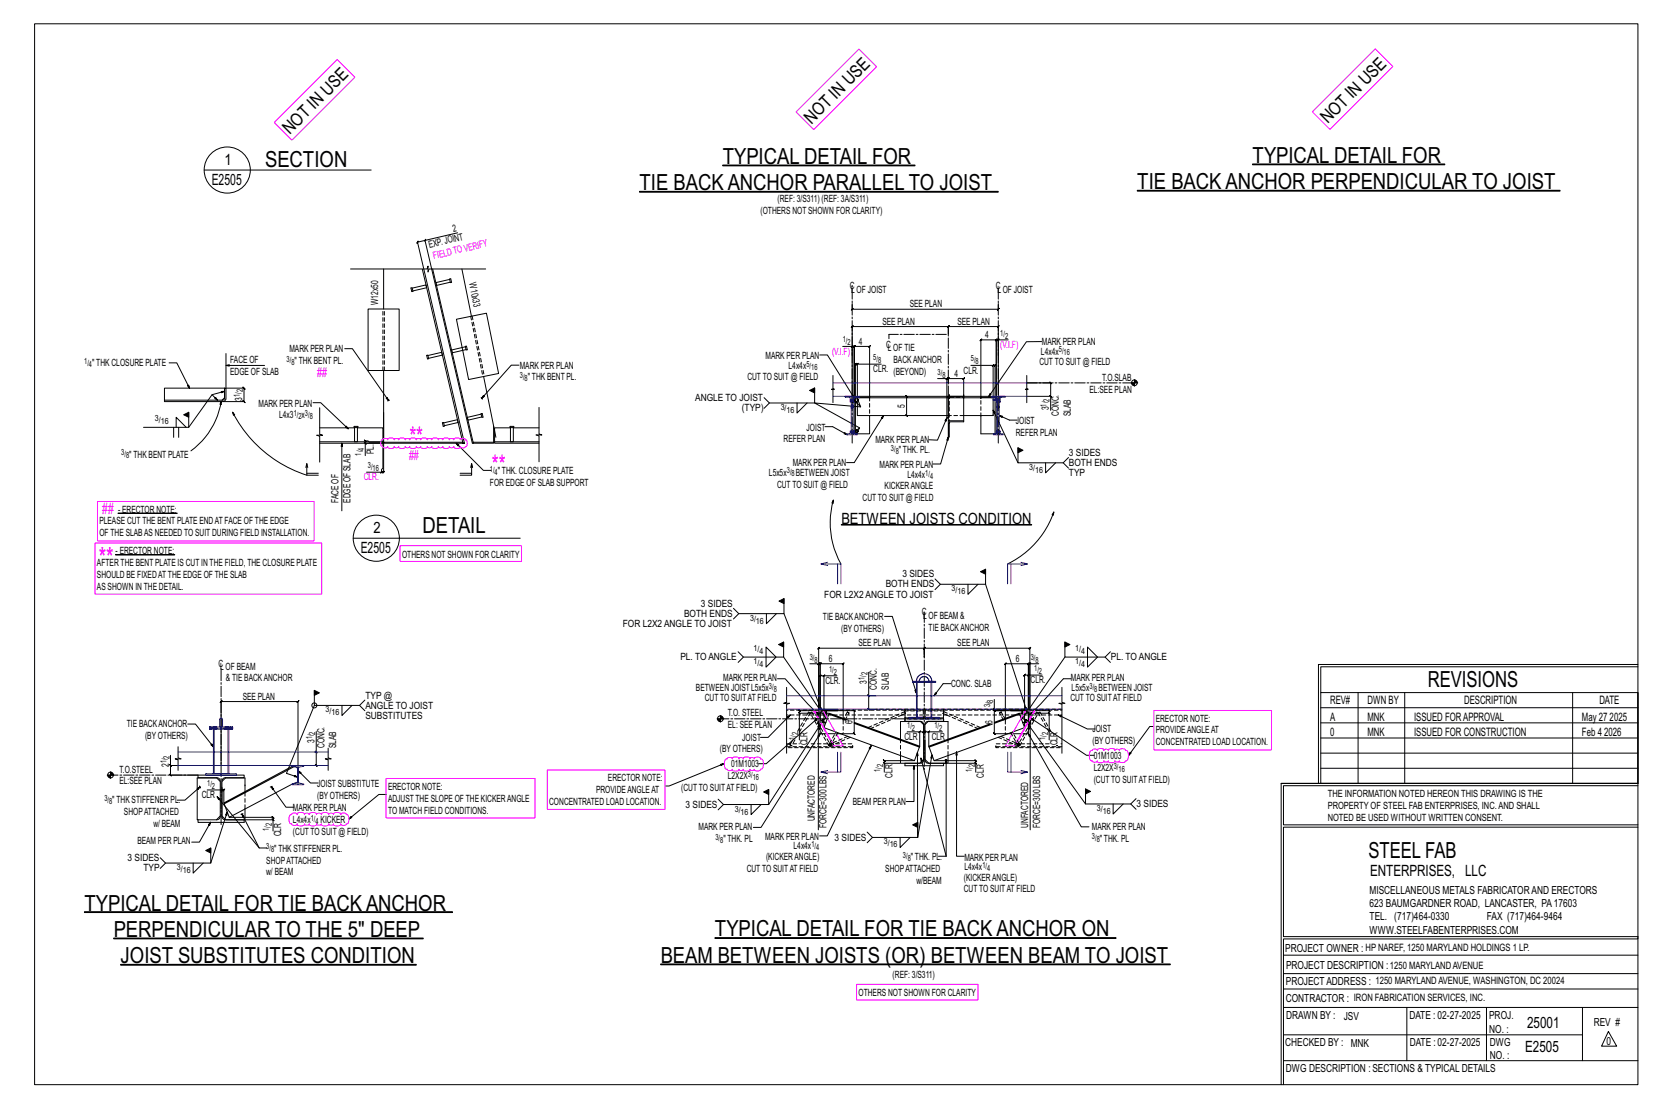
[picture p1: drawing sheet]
<svg xmlns="http://www.w3.org/2000/svg" width="914mm" height="610mm" viewBox="0 0 914 610" stroke-linecap="round" stroke-linejoin="round" font-family="sans-serif">
<defs><g id="words">
<text font-size="15.9" fill="#f0f" x="54" y="313">**</text>
<g font-size="14.7" fill="#f0f">
<text x="225" y="246">**</text>
<text x="271" y="261">**</text>
</g>
<g font-size="12.2">
<text x="690" y="90">TYPICAL DETAIL FOR</text>
<text x="146" y="92">SECTION</text>
<text x="398" y="90">TYPICAL DETAIL FOR</text>
<text x="352" y="105">TIE BACK ANCHOR PARALLEL TO JOIST</text>
<text x="626" y="104">TIE BACK ANCHOR PERPENDICULAR TO JOIST</text>
<text x="233" y="294">DETAIL</text>
<text x="786" y="378">REVISIONS</text>
<text x="753" y="472">STEEL FAB</text>
<text x="46" y="501">TYPICAL DETAIL FOR TIE BACK ANCHOR</text>
<text x="63" y="516">PERPENDICULAR TO THE 5&quot; DEEP</text>
<text x="394" y="516">TYPICAL DETAIL FOR TIE BACK ANCHOR ON</text>
<text x="66" y="530">JOIST SUBSTITUTES CONDITION</text>
<text x="364" y="530">BEAM BETWEEN JOISTS (OR) BETWEEN BEAM TO JOIST</text>
</g>
<g font-size="9.8">
<text x="447" y="69" transform="rotate(-45 447 69)">NOTINUSE</text>
<text x="731" y="69" transform="rotate(-45 731 69)">NOTINUSE</text>
<text x="159" y="74" transform="rotate(-45 159 74)">NOTINUSE</text>
</g>
<g font-size="8.6">
<text x="124" y="91">1</text>
<text x="117" y="102">E2505</text>
<text x="206" y="294">2</text>
<text x="463" y="288">BETWEEN JOISTS CONDITION</text>
<text x="199" y="305">E2505</text>
<text x="754" y="483">ENTERPRISES, LLC</text>
<text x="841" y="566">25001</text>
<text x="840" y="579">E2505</text>
</g>
<text font-size="8.6" fill="#f0f" x="56" y="283">##</text>
<g font-size="7.3" fill="#f0f">
<text x="175" y="207">##</text>
<text x="225" y="253">##</text>
</g>
<g font-size="6.4">
<text x="732" y="388">REV#</text>
<text x="753" y="388">DWN BY</text>
<text x="806" y="388">DESCRIPTION</text>
<text x="880" y="388">DATE</text>
<text x="732" y="397">A</text>
<text x="753" y="397">MNK</text>
<text x="778" y="397">ISSUED FORAPPROVAL</text>
<text x="871" y="397">May 27</text>
<text x="886" y="397">2025</text>
<text x="732" y="405">0</text>
<text x="753" y="405">MNK</text>
<text x="778" y="405">ISSUED FOR CONSTRUCTION</text>
<text x="871" y="405">Feb 4</text>
<text x="883" y="405">2026</text>
</g>
<g font-size="6.1">
<text x="754" y="492">MISCELLANEOUS METALS FABRICATORAND ERECTORS</text>
<text x="754" y="500">623 BAUMGARDNER ROAD, LANCASTER, PA17603</text>
<text x="754" y="507">TEL. (717)464-0330</text>
<text x="819" y="507">FAX (717)464-9464</text>
<text x="754" y="514">WWW.STEELFABENTERPRISES.COM</text>
<text x="708" y="524">PROJECT OWNER : HP NAREF, 1250 MARYLAND HOLDINGS 1 LP.</text>
<text x="708" y="534">PROJECT DESCRIPTION :1250 MARYLANDAVENUE</text>
<text x="708" y="543">PROJECTADDRESS : 1250 MARYLANDAVENUE, WASHINGTON, DC 20024</text>
<text x="708" y="552">CONTRACTOR : IRON FABRICATION SERVICES, INC.</text>
<text x="708" y="561">DRAWN BY :</text>
<text x="740" y="561">JSV</text>
<text x="776" y="561">DATE : 02-27-2025</text>
<text x="820" y="561">PROJ.</text>
<text x="820" y="569">NO. :</text>
<text x="877" y="565">REV #</text>
<text x="708" y="576">CHECKED BY : MNK</text>
<text x="776" y="576">DATE :02-27-2025</text>
<text x="820" y="576">DWG</text>
<text x="884" y="576">0</text>
<text x="820" y="583">NO. :</text>
<text x="708" y="590">DWG DESCRIPTION :SECTIONS &amp; TYPICAL DETAILS</text>
</g>
<g font-size="5.5">
<text x="428" y="111">(REF: 3/S311) (REF: 3A/S311)</text>
<text x="419" y="118">(OTHERS NOT SHOWN FOR CLARITY)</text>
<text x="250" y="128" transform="rotate(-13 250 128)">2</text>
<text x="236" y="136" transform="rotate(-13 236 136)">EXP.JOINT</text>
<text x="258" y="156" transform="rotate(79 258 156)">W10x3</text>
<text x="468" y="159">C</text>
<text x="469" y="161">L</text>
<text x="472" y="161">OF JOIST</text>
<text x="548" y="159">C</text>
<text x="549" y="161">L</text>
<text x="552" y="161">OF JOIST</text>
<text x="208" y="168" transform="rotate(-90 208 168)">W12x50</text>
<text x="501" y="169">SEE PLAN</text>
<text x="486" y="179">SEE PLAN</text>
<text x="527" y="179">SEE PLAN</text>
<text x="473" y="190">4</text>
<text x="488" y="192">C</text>
<text x="542" y="186">4</text>
<text x="574" y="190">MARK PER PLAN</text>
<text x="159" y="194">MARK PER PLAN</text>
<text x="421" y="198">MARK PER PLAN</text>
<text x="489" y="193">LOF TIE</text>
<text x="573" y="195">L4x4x</text>
<text x="51" y="202">&quot; THK CLOSURE PLATE</text>
<text x="127" y="200">FACE OF</text>
<text x="162" y="200">&quot; THK BENT PL.</text>
<text x="286" y="203">MARK PER PLAN</text>
<text x="434" y="203">L4x4x</text>
<text x="492" y="200">BACKANCHOR</text>
<text x="572" y="201">CUTTO SUIT @ FIELD</text>
<text x="127" y="207">EDGE OF SLAB</text>
<text x="291" y="210">&quot; THK BENT PL.</text>
<text x="411" y="209">CUTTO SUIT @ FIELD</text>
<text x="481" y="205">CLR. (BEYOND)</text>
<text x="525" y="207">4</text>
<text x="530" y="206">CLR.</text>
<text x="607" y="210">T.O.SLAB</text>
<text x="133" y="221" transform="rotate(-90 133 221)">3</text>
<text x="383" y="221">ANGLE TO JOIST</text>
<text x="600" y="216">EL:SEE PLAN</text>
<text x="142" y="224">MARK PER PLAN</text>
<text x="408" y="226">(TYP)</text>
<text x="498" y="225" transform="rotate(-90 498 225)">5</text>
<text x="577" y="226" transform="rotate(-90 577 226)">3</text>
<text x="154" y="230">L4x3</text>
<text x="166" y="230">x</text>
<text x="559" y="234">JOIST</text>
<text x="583" y="229" transform="rotate(-90 583 229)">CONC.</text>
<text x="589" y="229" transform="rotate(-90 589 229)">SLAB</text>
<text x="444" y="237">JOIST</text>
<text x="431" y="244">REFER PLAN</text>
<text x="482" y="244">MARK PER PLAN</text>
<text x="559" y="240">REFER PLAN</text>
<text x="206" y="250" transform="rotate(-90 206 250)">PL.</text>
<text x="495" y="249">&quot; THK. PL.</text>
<text x="588" y="251">3 SIDES</text>
<text x="71" y="252">&quot; THK BENT PLATE</text>
<text x="436" y="257">MARK PER PLAN</text>
<text x="484" y="258">MARK PER PLAN</text>
<text x="588" y="257">BOTH ENDS</text>
<text x="274" y="261">&quot; THK. CLOSURE PLATE</text>
<text x="423" y="262">L5x5x</text>
<text x="438" y="262">BETWEEN JOIST</text>
<text x="500" y="263">L4x4x</text>
<text x="588" y="262">TYP</text>
<text x="270" y="268">FOR EDGE OF SLAB SUPPORT</text>
<text x="428" y="269">CUTTO SUIT @ FIELD</text>
<text x="487" y="269">KICKERANGLE</text>
<text x="475" y="276">CUTTO SUIT @ FIELD</text>
<text x="186" y="277" transform="rotate(-90 186 277)">FACE OF</text>
<text x="193" y="277" transform="rotate(-90 193 277)">EDGE OF SLAB</text>
<text x="65" y="282">- ERECTOR NOTE:</text>
<text x="55" y="289">PLEASE CUTTHE BENT PLATE ENDAT FACE OF THE EDGE</text>
<text x="55" y="295">OF THE SLABAS NEEDED TO SUIT DURING FIELD INSTALLATION.</text>
<text x="64" y="305">- ERECTOR NOTE:</text>
<text x="53" y="312">AFTER THE BENT PLATE IS CUT IN THE FIELD, THE CLOSURE PLATE</text>
<text x="221" y="307">OTHERS NOT SHOWN FOR CLARITY</text>
<text x="497" y="318">3 SIDES</text>
<text x="53" y="318">SHOULD BE FIXEDATTHE EDGE OF THE SLAB</text>
<text x="488" y="324">BOTH ENDS</text>
<text x="53" y="325">AS SHOWN IN THE DETAIL.</text>
<text x="454" y="329">FOR L2X2 ANGLE TO JOIST</text>
<text x="386" y="334">3 SIDES</text>
<text x="377" y="340">BOTH ENDS</text>
<text x="453" y="341">TIE BACKANCHOR</text>
<text x="507" y="339">C</text>
<text x="508" y="341">L</text>
<text x="511" y="341">OF BEAM &amp;</text>
<text x="343" y="345">FOR L2X2 ANGLE TO JOIST</text>
<text x="463" y="348">(BYOTHERS)</text>
<text x="511" y="347">TIE BACKANCHOR</text>
<text x="473" y="356">SEE PLAN</text>
<text x="527" y="356">SEE PLAN</text>
<text x="375" y="364">PL. TO ANGLE</text>
<text x="456" y="365">6</text>
<text x="559" y="365">6</text>
<text x="612" y="364">PL. TO ANGLE</text>
<text x="120" y="367">CL</text>
<text x="124" y="369">OF BEAM</text>
<text x="124" y="375">&amp;TIE BACKANCHOR</text>
<text x="398" y="375">MARK PER PLAN</text>
<text x="454" y="377">CLR.</text>
<text x="477" y="377" transform="rotate(-90 477 377)">3</text>
<text x="567" y="376">CLR.</text>
<text x="590" y="375">MARK PER PLAN</text>
<text x="383" y="380">BETWEEN JOISTL5x5x</text>
<text x="483" y="380" transform="rotate(-90 483 380)">CONC.</text>
<text x="489" y="380" transform="rotate(-90 489 380)">SLAB</text>
<text x="524" y="378">CONC. SLAB</text>
<text x="590" y="381">L5x5x</text>
<text x="605" y="380">BETWEEN JOIST</text>
<text x="134" y="385">SEE PLAN</text>
<text x="201" y="385">TYP @</text>
<text x="388" y="386">CUTTO SUITAT FIELD</text>
<text x="589" y="386">CUTTO SUITAT FIELD</text>
<text x="201" y="390">ANGLE TO JOIST</text>
<text x="201" y="396">SUBSTITUTES</text>
<text x="401" y="394">T.O. STEEL</text>
<text x="70" y="401">TIE BACKANCHOR</text>
<text x="401" y="401">EL: SEE PLAN</text>
<text x="469" y="399" transform="rotate(-90 469 399)">6</text>
<text x="546" y="399" transform="rotate(-90 546 399)">6</text>
<text x="636" y="397">ERECTOR NOTE:</text>
<text x="80" y="407">(BYOTHERS)</text>
<text x="409" y="408">JOIST</text>
<text x="498" y="408">CLR</text>
<text x="513" y="408">CLR</text>
<text x="601" y="403">JOIST</text>
<text x="636" y="404">PROVIDEANGLEAT</text>
<text x="173" y="409" transform="rotate(-90 173 409)">3</text>
<text x="179" y="412" transform="rotate(-90 179 412)">CONC.</text>
<text x="185" y="412" transform="rotate(-90 185 412)">SLAB</text>
<text x="445" y="410" transform="rotate(-90 445 410)">CLR</text>
<text x="582" y="410" transform="rotate(-90 582 410)">CLR</text>
<text x="601" y="410">(BYOTHERS)</text>
<text x="636" y="410">CONCENTRATED LOAD LOCATION.</text>
<text x="396" y="414">(BYOTHERS)</text>
<text x="602" y="418">01M1003</text>
<text x="66" y="425">T.O.STEEL</text>
<text x="93" y="422" transform="rotate(-90 93 422)">2</text>
<text x="402" y="423">01M1003</text>
<text x="602" y="424">L2X2X</text>
<text x="66" y="432">EL:SEE PLAN</text>
<text x="335" y="430">ERECTOR NOTE:</text>
<text x="401" y="429">L2X2X</text>
<text x="491" y="428" transform="rotate(-90 491 428)">CLR</text>
<text x="542" y="428" transform="rotate(-90 542 428)">CLR</text>
<text x="602" y="431">(CUTTO SUITAT FIELD)</text>
<text x="175" y="433">JOIST SUBSTITUTE</text>
<text x="214" y="435">ERECTOR NOTE:</text>
<text x="328" y="437">PROVIDEANGLEAT</text>
<text x="375" y="436">(CUTTO SUITAT FIELD)</text>
<text x="62" y="442">&quot; THK STIFFENER PL.</text>
<text x="111" y="440">CLR</text>
<text x="175" y="440">(BYOTHERS)</text>
<text x="214" y="442">ADJUSTTHE SLOPE OF THE KICKERANGLE</text>
<text x="302" y="443">CONCENTRATED LOAD LOCATION.</text>
<text x="469" y="443">BEAM PER PLAN</text>
<text x="731" y="439">THE INFORMATION NOTED HEREON THIS DRAWING IS THE</text>
<text x="68" y="449">SHOPATTACHED</text>
<text x="161" y="447">MARK PER PLAN</text>
<text x="214" y="448">TO MATCH FIELD CONDITIONS.</text>
<text x="377" y="445">3 SIDES</text>
<text x="626" y="445">3 SIDES</text>
<text x="731" y="445">PROPERTY OF STEEL FAB ENTERPRISES, INC.AND SHALL</text>
<text x="84" y="455">w/ BEAM</text>
<text x="161" y="453">L4x4x</text>
<text x="176" y="453">KICKER</text>
<text x="449" y="452" transform="rotate(-90 449 452)">UNFACTORED</text>
<text x="455" y="456" transform="rotate(-90 455 456)">FORCE=300 LBS</text>
<text x="566" y="456" transform="rotate(-90 566 456)">UNFACTORED</text>
<text x="573" y="456" transform="rotate(-90 573 456)">FORCE=300 LBS</text>
<text x="731" y="452">NOTED BE USED WITHOUT WRITTEN CONSENT.</text>
<text x="155" y="461" transform="rotate(-90 155 461)">CLR</text>
<text x="161" y="460">(CUTTO SUIT @ FIELD)</text>
<text x="385" y="457">MARK PER PLAN</text>
<text x="601" y="457">MARK PER PLAN</text>
<text x="76" y="465">BEAM PER PLAN</text>
<text x="398" y="464">&quot; THK. PL</text>
<text x="421" y="463">MARK PER PLAN</text>
<text x="437" y="468">L4x4x</text>
<text x="459" y="463">3 SIDES</text>
<text x="605" y="463">&quot; THK. PL</text>
<text x="151" y="469">&quot; THK STIFFENER PL.</text>
<text x="422" y="474">(KICKERANGLE)</text>
<text x="501" y="474">&quot; THK. PL.</text>
<text x="70" y="474">3 SIDES</text>
<text x="79" y="480">TYP</text>
<text x="147" y="476">SHOPATTACHED</text>
<text x="531" y="474">MARK PER PLAN</text>
<text x="531" y="479">L4x4x</text>
<text x="147" y="482">w/ BEAM</text>
<text x="411" y="480">CUTTO SUITAT FIELD</text>
<text x="487" y="480">SHOPATTACHED</text>
<text x="531" y="485">(KICKERANGLE)</text>
<text x="505" y="487">w/BEAM</text>
<text x="531" y="491">CUTTO SUITAT FIELD</text>
<text x="491" y="538">(REF: 3/S311)</text>
<text x="473" y="549">OTHERS NOT SHOWN FOR CLARITY</text>
</g>
<g font-size="5.5" fill="#f0f">
<text x="239" y="143" transform="rotate(-13 239 143)">FIELDTOVERIFY</text>
<text x="551" y="192">(V.I.F)</text>
<text x="458" y="195">(V.I.F)</text>
<text x="200" y="265">CLR.</text>
</g>
<g font-size="4.7">
<text x="551" y="185">1/</text>
<text x="464" y="189">1/</text>
<text x="467" y="190">2</text>
<text x="553" y="187">2</text>
<text x="583" y="194">5/</text>
<text x="586" y="196">16</text>
<text x="46" y="201">1/</text>
<text x="49" y="202">4</text>
<text x="158" y="199">3/</text>
<text x="160" y="201">8</text>
<text x="444" y="202">5/</text>
<text x="447" y="204">16</text>
<text x="481" y="198">5/</text>
<text x="483" y="200">8</text>
<text x="534" y="199">5/</text>
<text x="537" y="201">8</text>
<text x="286" y="208">3/</text>
<text x="289" y="210">8</text>
<text x="516" y="206">3/</text>
<text x="519" y="208">8</text>
<text x="134" y="216" transform="rotate(-90 134 216)">2</text>
<text x="132" y="219" transform="rotate(-90 132 219)">1/</text>
<text x="578" y="221" transform="rotate(-90 578 221)">2</text>
<text x="430" y="226">3/</text>
<text x="433" y="227">16</text>
<text x="576" y="224" transform="rotate(-90 576 224)">1/</text>
<text x="85" y="232">3/</text>
<text x="88" y="234">16</text>
<text x="162" y="229">1/</text>
<text x="164" y="231">2</text>
<text x="168" y="229">3/</text>
<text x="170" y="231">8</text>
<text x="67" y="251">3/</text>
<text x="199" y="251" transform="rotate(-90 199 251)">1/</text>
<text x="201" y="248" transform="rotate(-90 201 248)">4</text>
<text x="490" y="248">3/</text>
<text x="493" y="250">8</text>
<text x="69" y="252">8</text>
<text x="203" y="258">3/</text>
<text x="205" y="259">16</text>
<text x="270" y="260">1/</text>
<text x="272" y="261">4</text>
<text x="433" y="261">3/</text>
<text x="436" y="262">8</text>
<text x="509" y="262">1/</text>
<text x="512" y="264">4</text>
<text x="567" y="259">3/</text>
<text x="570" y="260">16</text>
<text x="524" y="326">3/</text>
<text x="527" y="327">16</text>
<text x="413" y="342">3/</text>
<text x="416" y="343">16</text>
<text x="415" y="358">1/</text>
<text x="592" y="358">1/</text>
<text x="415" y="366">1/</text>
<text x="418" y="360">4</text>
<text x="446" y="363">3/</text>
<text x="448" y="365">8</text>
<text x="567" y="363">3/</text>
<text x="570" y="365">8</text>
<text x="592" y="366">1/</text>
<text x="595" y="360">4</text>
<text x="418" y="367">4</text>
<text x="456" y="370">1/</text>
<text x="459" y="372">2</text>
<text x="478" y="372" transform="rotate(-90 478 372)">2</text>
<text x="569" y="370">1/</text>
<text x="572" y="371">2</text>
<text x="595" y="367">4</text>
<text x="476" y="375" transform="rotate(-90 476 375)">1/</text>
<text x="423" y="379">3/</text>
<text x="426" y="381">8</text>
<text x="600" y="379">3/</text>
<text x="602" y="381">8</text>
<text x="545" y="390" transform="rotate(-90 545 390)">3/</text>
<text x="547" y="387" transform="rotate(-90 547 387)">8</text>
<text x="179" y="392">3/</text>
<text x="183" y="394">16</text>
<text x="499" y="401">1/</text>
<text x="514" y="401">1/</text>
<text x="172" y="407" transform="rotate(-90 172 407)">1/</text>
<text x="174" y="405" transform="rotate(-90 174 405)">2</text>
<text x="438" y="407" transform="rotate(-90 438 407)">1/</text>
<text x="439" y="405" transform="rotate(-90 439 405)">2</text>
<text x="502" y="402">2</text>
<text x="517" y="402">2</text>
<text x="575" y="407" transform="rotate(-90 575 407)">1/</text>
<text x="577" y="405" transform="rotate(-90 577 405)">2</text>
<text x="93" y="418" transform="rotate(-90 93 418)">2</text>
<text x="92" y="420" transform="rotate(-90 92 420)">1/</text>
<text x="485" y="425" transform="rotate(-90 485 425)">1/</text>
<text x="486" y="423" transform="rotate(-90 486 423)">2</text>
<text x="535" y="425" transform="rotate(-90 535 425)">1/</text>
<text x="537" y="423" transform="rotate(-90 537 423)">2</text>
<text x="613" y="423">3/</text>
<text x="616" y="425">16</text>
<text x="412" y="428">3/</text>
<text x="414" y="430">16</text>
<text x="114" y="433">1/</text>
<text x="117" y="434">2</text>
<text x="57" y="441">3/</text>
<text x="60" y="443">8</text>
<text x="404" y="447">3/</text>
<text x="408" y="449">16</text>
<text x="604" y="447">3/</text>
<text x="607" y="448">16</text>
<text x="150" y="455" transform="rotate(-90 150 455)">2</text>
<text x="171" y="452">1/</text>
<text x="174" y="454">4</text>
<text x="148" y="458" transform="rotate(-90 148 458)">1/</text>
<text x="147" y="468">3/</text>
<text x="394" y="462">3/</text>
<text x="396" y="464">8</text>
<text x="447" y="467">1/</text>
<text x="487" y="465">3/</text>
<text x="490" y="467">16</text>
<text x="601" y="462">3/</text>
<text x="604" y="464">8</text>
<text x="149" y="469">8</text>
<text x="449" y="468">4</text>
<text x="497" y="472">3/</text>
<text x="97" y="479">3/</text>
<text x="500" y="474">8</text>
<text x="541" y="478">1/</text>
<text x="543" y="479">4</text>
<text x="101" y="481">16</text>
</g>
</g></defs>
<g fill="#000" stroke="#000" stroke-width=".55">
<path d="M398 91h106h-106zM690 90h105v1h-105zM352 105h198v1h-198zM626 105h233h-233zM446 215l2-1v2zM101 228l3-1v3zM560 247l3 1-3 1zM65 283h33zM463 289h105zM64 305l32 1zM540 315l3-2v3zM429 331l3-1v2z"/>
<path d="M429 355l2-1v2zM586 354l3 1-3 1zM173 380l3 2-3 1zM420 436l3-1v3zM598 434l2 2-2 1zM502 454l3-1v3zM113 468l3-1v3zM46 502h203v1h-203zM63 517h170h-170zM394 516h220v1h-220zM66 531h163h-163zM364 531h280h-280z"/>
</g>
<g fill="none" stroke="#000" stroke-width=".55">
<path d="M19 13h883v584h-883zM112 94h92M234 132l-4 1-1 1 1-1 3 15M234 132v1zM252 128l-18 4 26 112h12v-9M193 148h42l1-1v3v-2h31M211 148v22M226 159l1-1v2v1zM227 159l8-2v1l-8 2M233 148l22 96h1h-45M233 148l23 96M238 148l23 96-1-1"/>
<path d="M247 154l1-1 1 3h-1zM248 154l-8 2v1l8-2M254 148l6 26M203 170h17v34h-17zM251 176l17-4 6 34-16 3zM469 167v3v1l1-1h-1h81l-1 1 1-1v-3M93 200h4l7 14M124 195v19M190 192h4l20 29M235 196h1v2h-1zM236 196l7-2 1 1-8 2M256 191h1v2z"/>
<path d="M256 191l-7 2v1l8-1M451 195h4l15 24-1-1h1v1v18M464 191h5v27M469 191h1l1-1-1 1v28v-28l1-1-1 1h9h-1l1-1v1v28M469 196v-16l1-1-1 1h53l1-1-1 1v4v-4l1-1-1 1h28h-1l1-1v1v16M470 190l-1 1zM550 187l-1 1zM550 187h-2h1l-1 1v-1v32v-32h1l-1 1v-1h-8l-1 1 1-1v31M555 187h-5v31M573 188h-8l-21 30M117 217l3 3M124 215l-7 2-13 18"/>
<path d="M124 201h22M125 214h9v-1l1 1h-1v7l1 1-1-1h-11M211 204v37M265 219h.1M265 219l1 1M266 207l7 34M286 201h-5l-16 18M448 214v8h-24l-3-3M459 207v7h-1l1 1v7M471 219h-1v2M471 201l1-1zM472 219l2 5-4-4"/>
<path d="M472 201h-1v-1l-1 1h1v18M473 219v-1h73v1M479 219v-1v1h-8v20M485 201h-13v18M499 218l1 1-1-1v11M516 208h5v10M521 208v1l1-1zM521 218h1v12h-1zM521 208h1v1l1-1h-1v3v-3v1l1-1h-1h9l-1 1 1-1v10M522 219v-1h9v1M522 218v14h9l-8 1v8h-1v-9M531 217v15"/>
<path d="M534 201h13v18h-1M540 219v-1v1h8M546 202l1-1zM547 201h1l-1 1 1-1v18M548 219v20M548 219h.1M565 207v7h1h-2l1 1v7M566 218h12v8M566 211h12v-1l1 1h-1v7M578 218l1 1zM623 211h3M623 211l1 1"/>
<path d="M623 211l2 1M624 211l1 1M624 211h1M625 210v1M625 210l1 1M625 209l1 2M625 209v4M91 220h32l1-1v-5v6l-1 1h-32v-7h33v5l-2 1M96 235v6M97 235v-5l6 5M98 235v6M104 227v8h-25"/>
<path d="M122 221v2h-1zM122 221a42 42 0 0 1-17 27M128 227l1 1v1zM128 227a70 70 0 0 0 41 35M172 222h5l15 14M176 225v14l2 1h-4h2v14M176 236h19M195 235h2h-2zM195 235v8h2v-8M197 236h14v7M211 227v17h44M214 221h-1"/>
<path d="M214 220v1M244 233l1 2h-1zM244 233l8-2v2l-7 1M265 228l1 2h-1zM265 228l-8 2 1 1 7-1M281 235h2h-2zM281 236h-9v7M281 235v8h2v-8M283 236h14M297 224v15l1 1h-3h2v14M424 222l-3 3M439 222v5l5-5"/>
<path d="M454 235h4l8 4M469 221h.1M470 238l1 1M473 236l-3 2M474 224l-26-2 25 14-2 3M479 229v10h-8M486 229l-16 26h-4M499 228l1 1zM521 230l-5 12h-5M521 229h-49v-10h75v10h-16M540 229v10h8M547 226l13 29"/>
<path d="M548 221v17v1M550 229l6 2h4M168 257l1-2v2M169 255v7h6M176 243h35M188 244v37M201 244l1 1zM211 244v14l-1 1v1h-8M211 243v1h-35M211 244h-10v7M211 244h-8l-2-2 1 1h-1v1M211 244v16h1l-1 1v-1h-1"/>
<path d="M251 244l15 15h4M255 244h.1M260 255l-1 2M260 257v-2v7h-7M260 244h12M297 243h-25v1h25M522 241l-4 15h-4M560 247v8h25l3-3M576 255v5l5-5M585 255l3 3M169 261h6M210 260h1l-1 1z"/>
<path d="M253 261h7M459 275v2h-1zM459 275a46 46 0 0 0 4 36M194 296h92M580 282v2l-1-1zM580 282a50 50 0 0 1-25 29M543 313v9h-25l-3-3M407 338l-3 3M422 338v5l5-5M432 330v8h-25l-3-3M432 338l20 54M487 339h4l14 43"/>
<path d="M518 322l-3 3M533 322v5l5-5M543 322l22 70M422 356l5 6-5 5zM431 354v8h-22l-3-3M586 354v8h22l3-3M599 356l5 6-5 5zM409 362l-3 3M428 374h4l19 20-2-1 1-1 1 2M431 362l24 34-4 1M433 379v8h-2h4l-2 1v27M446 366h5v24v-33h-1l1-1v1h58h-1l1-1v1v5v-5h-1l1-1v1h58h-1l1-1v1v33v-24h5"/>
<path d="M451 366l1-1-1 1v26v-26l1-1-1 1h13l1-1-1 1v25M451 365l-1 1zM454 372h-3h1l-1 1v-1v29M454 372l-1 1zM461 372h-7v29M478 370v13h4M523 376h-4l-5 7M566 372l1-1zM566 372h-2l1-1-1 1v29M567 366v-1l-1 1zM567 366h-1l1-1-1 1v26v-26l1-1-1 1h-13l1-1-1 1v25M574 372h-8v29"/>
<path d="M585 379v8h1h-3l2 1v27M586 362l-23 34 3 1M590 374h-5l-18 20 1-2v1l-1 1M608 362l3 3M902 366h-176v65M902 367h-175v14M103 399h5l9 12M173 380v8h25l3-2M173 388l-15 38 6 2M188 388v6l6-6M198 388l3 3M395 396h3"/>
<path d="M395 396l1 1M395 396l2 1M396 396l1 1M396 396h1M397 394l1 2M397 395v1M397 395l1 1M397 394v4M435 394l-12 12h-4M440 392l1 1zM450 395l-28 26h-4M451 397v60"/>
<path d="M451 391h10l-9 1-1 9zM451 400v4h12M453 391h11v5M455 398h-2l-30 45M455 391v5M456 393h-16v14M456 393l-2 8 49 18 3-8M461 391h-21l1 1-1-1v2M464 391h6l1 1-1-1v13l1 1-1-1h-6M466 397l-10-4 11 4M470 398l36 13-36-13M478 383l1 1z"/>
<path d="M478 383v8v-1l1 1h-1h4M498 396h21v1h-8l-1 1-1 1v20l2 1h8v2h-21v-2h9h1v-2v-20l-1-1h-9zM508 399l-1-2h-11v10M509 399l2-2h11v10M519 396v1M545 399l-34 12 35-12M547 390l1 1zM547 391l1 1-1-1h6h-6l1 1-1-1v13l1 1-1-1h6M547 385v6h9M547 398l14-5-14 5M556 391h22h-1l1 1v-1v2M556 391h11v10h-1v-9l-10-1z"/>
<path d="M561 393l3 8-50 18-3-8M561 393h17v14M563 391v5M563 398h2l33 45M565 391h-12v5M566 400v4h-11M567 397v60M567 395l31 21h4M577 392l1 1zM583 394l16 7h4M727 381h175v50h-175zM727 398h175"/>
<path d="M727 390h175M748 381v50M773 381v50M866 381v50M902 381v50M94 416v6h4M98 411v6l2 1h-4h2v6M174 414l1 1zM174 403v11h-1M174 414v8v-1l1 1h-2M181 412v5l1 1h-3h2v6M451 404l-32 52h-4"/>
<path d="M480 411l-25 49h-4M486 420l1 1zM496 416v4h10l2-2M499 403h7v8M503 419h-16l-1-1 1 1v1M505 414v47l8-45M506 404l1-1zM506 411h.1M506 403h2v1l1-1-1 1M507 417l14 55M509 408v10l2 2h11v-4M511 404l1-1z"/>
<path d="M511 403h-2h1l-1 1v-1v1M511 411h.1M514 419h23v-1l1 1h-1v1M519 403h-8v8M520 418h1M521 418v54M521 418v1M527 414v58h4M537 420l1 1zM566 404l29 51h4M635 400h-2l-12 16M727 415h175"/>
<path d="M727 406h175M59 427h4M59 427l1 1M59 427l2 1M60 427l1 1M60 427h1M61 425l1 2M61 426l1 1M61 426v1M61 425v4M93 421l1 1zM94 422v5l-1-1 1 1h15"/>
<path d="M109 427h25v1h-11l-1 2v20l2 1h10v2h-25v-2h11l1-1v-21l-2-1h-10zM110 433h.1M110 433l-8 8h-4M110 433v1M114 435h8v1M120 439l23 28M121 430l-2-2h-10v23M122 422v-36l-1 1 1-1h42v1l1-1h-1v46M122 435h1v1l1-1h-1v7M122 433v16l2 2h11v-6M122 430l2-2h11v8M123 435l-1 1z"/>
<path d="M149 433l8 12h5M149 433h.1M150 433h-1M161 422l-38 20v1l39-21 2 1v8l-3 1M161 432l-35 18-3-7M164 425l7 6h4M213 437h-4l-17 14M399 421l-31 12h-2M423 435v8h-25l-3-3M495 420h-8v5M503 422v19h-4M519 420h2"/>
<path d="M522 420h15v5M598 434v9h24l3-3M705 431h197h-197v166M727 423h175M902 433h-195v21h195M116 453l-6 11h-4M121 449l-2 2M125 447l-9 28M126 450h24l1 1-1-1v1M133 448l10 19h4M133 448h.1M134 448h-1"/>
<path d="M135 451h15v7M150 451l1 1zM398 443l-3 3M413 443v6l6-6M505 453v8h-25l-3-3M613 443v5l5-5M622 443l3 3M902 455h-195v61h195v1h-195v80M91 475l-3 3M106 475v6l6-6M116 467v8h-25l-3-3M480 461l-3 3"/>
<path d="M496 461v6l5-6M517 472h4M707 536h195M707 526h195M707 545h195M707 555h195M774 555v29M818 555v29M871 555v29M707 570h164M885 568l5 8h-8zM707 584h195"/>
<circle cx="125" cy="94" r="13"/>
<circle cx="625" cy="211" r="1.6"/>
<circle cx="207" cy="296" r="13"/>
<circle cx="173" cy="388" r="1.4"/>
<circle cx="397" cy="396" r="1.6"/>
<circle cx="61" cy="427" r="1.6"/>
</g>
<g fill="none" stroke="#f0f" stroke-width=".55">
<path d="M186 33l9 9-34 35-10-10zM757 27l10 10-35 34-10-9zM438 62l35-35 10 10-35 34zM210 242a2.4 2.4 0 0 1 3 0 2.1 2.1 0 0 1 4 0 1.4 1.4 0 0 1 2 0 2.1 2.1 0 0 1 4 0 1.5 1.5 0 0 1 3 0 2.1 2.1 0 0 1 3 0 1.5 1.5 0 0 1 3 0 2.1 2.1 0 0 1 3 0 1.5 1.5 0 0 1 3 0 2.1 2.1 0 0 1 3 0 1.5 1.5 0 0 1 3 0 2.1 2.1 0 0 1 3 0 1.5 1.5 0 0 1 3 0 2.1 2.1 0 0 1 3 0 2 2 0 0 1 4 0 2.6 2.6 0 0 1 0 3 2.6 2.6 0 0 1-4 1 2.1 2.1 0 0 1-3 0 1.5 1.5 0 0 1-3 0 2.1 2.1 0 0 1-3 0 1.5 1.5 0 0 1-3 0 2.1 2.1 0 0 1-3 0 1.5 1.5 0 0 1-3 0 2.1 2.1 0 0 1-3 0 1.5 1.5 0 0 1-3 0 2.1 2.1 0 0 1-3 0 1.5 1.5 0 0 1-3 0 2.1 2.1 0 0 1-4 0 1.4 1.4 0 0 1-2 0 2.1 2.1 0 0 1-4 0 1.9 1.9 0 0 1-3 0v-1zM54 276h119v22h-119zM52 299h125v28h-125zM220 301h67v8h-67zM448 392h5l11 19h-5zM448 392l11 19M564 392h6l-11 19h-6zM569 392l-11 19M635 391h65v22h-65z"/>
<path d="M399 418h1a1.5 1.5 0 0 1 3 0 2 2 0 0 1 4 0 1.4 1.4 0 0 1 2 0 2 2 0 0 1 4 0 1.4 1.4 0 0 1 2 0 2 2 0 0 1 4 0 4 4 0 0 1 0 6l-2 1-2-1a1.4 1.4 0 0 1-2 0 2 2 0 0 1-4 0 1.4 1.4 0 0 1-2 0 2 2 0 0 1-4 0 1.5 1.5 0 0 1-3 0 4 4 0 0 1-1-6zM600 414l1-1a1.5 1.5 0 0 1 3 0 2 2 0 0 1 4 0 1.4 1.4 0 0 1 2 0 2 2 0 0 1 4 0 1.4 1.4 0 0 1 2 0 2 2 0 0 1 4 0 4 4 0 0 1 0 6l-2 1h-2v-1a1.4 1.4 0 0 1-2 0 2 2 0 0 1-4 0 1.4 1.4 0 0 1-2 0 2 2 0 0 1-4 0 1.5 1.5 0 0 1-3 0 4 4 0 0 1-1-5zM213 429h82v21h-82zM301 424h65v22h-65zM160 449a2.5 2.5 0 0 1 4-1v1a2.3 2.3 0 0 1 4 0 1.5 1.5 0 0 1 2 0 2.3 2.3 0 0 1 4 0 1.5 1.5 0 0 1 3 0 2.3 2.3 0 0 1 4 0 1.5 1.5 0 0 1 3 0 2.3 2.3 0 0 1 4 0 1.7 1.7 0 0 1 3 0 2.8 2.8 0 0 1 0 5 1.7 1.7 0 0 1-3 0 2.3 2.3 0 0 1-4 0 1.5 1.5 0 0 1-3 0 2.3 2.3 0 0 1-4 0 1.5 1.5 0 0 1-3 0 2.3 2.3 0 0 1-4 0 1.5 1.5 0 0 1-2 0 2.3 2.3 0 0 1-4 0 1.7 1.7 0 0 1-3 0h-1a4 4 0 0 1 0-5zM472 542h66v9h-66z"/>
</g>
<g fill="none" stroke="#00f" stroke-width=".55">
<path d="M459 218h10M459 211h106M465 218h4v3h-1v-2h-3zM469 220h1M469 220h.1M470 219h3v-1h-3v3M548 219v2h1v-3h-3v1h2M550 218h15M550 220h-3h2M550 220h.1M468 237h1v2h-3h2zM469 238h1"/>
<path d="M469 221h1M469 221v17M469 220v1M469 238h.1M469 220l1 1M469 225a.9 .9 0 0 1-1-1 1.1 1.1 0 0 1 2-1l-1 2M469 225h.1M470 220h-1M470 238h-1M470 238h.1M470 221h.1M470 220h.1"/>
<path d="M470 220v18M470 237v2h2h-2zM471 239h.1M548 237h1v2h-2h1zM549 220h.1M549 224v14M549 238h.1M549 224v1M549 220v4M549 238l1 1M549 238h1M549 225h.1"/>
<path d="M549 225h1M550 238h-1M550 238h.1M550 225h.1M550 239h.1M550 224h-1M550 224h.1M550 238v1M550 224v1M550 238a.8 .8 0 0 0 0-1 .8 .8 0 0 0-1 0 .8 .8 0 0 0 0 1M550 221h1v-2h2v-1h-3v20M550 237h1v2h1h-2z"/>
<path d="M452 311h11v10M456 310l-4 1h4M461 311v10M557 311v10M562 310l4 1h-4M566 311h-11v10M502 375h13v1h-13zM505 375l1-3 3-1 3 1 1 3M505 376v19h8v-19M505 376v19M506 375h.1M508 373l-2 2"/>
<path d="M508 373h2M508 373h.1M510 373h.1M510 373l1 1M511 374h.1M511 374v1M512 376v19M433 391h152M433 383h152M500 395h17v1h-17zM500 395v1M98 414h83"/>
<path d="M115 401h13M115 400v1M115 400h13M117 401v25h9v-25M118 401v25M121 400v-4a.8 .8 0 0 1 1-1 .8 .8 0 0 1 1 1v4M125 401v25M128 400v1M461 414v11M463 414v11h-11l4 1M555 414v11h11l-4 1M557 414v11"/>
<path d="M98 422h83M113 426h17v1h-17zM164 427v-4l-3-1h6h-2l-1 1v8l3 1h-6l3-1v-4M456 424l-4 1M562 424l4 1"/>
</g>
<g fill="none" stroke="#000" stroke-width=".55" stroke-dasharray="2 1.4">
<path d="M259 174l7 33M260 174l7 33M211 204v-34M212 204v-34M479 219v10M521 219h1M522 218v1M523 218h.1M523 218v1M523 219h.1M523 219h8M548 219h.1"/>
<path d="M469 222v-1M522 229h-1M522 224h1M523 233v-15M531 229h-9M540 229v-10M445 392l-6 11M447 392l10 17M447 392l-1 1-1-1M452 392l-1 8M453 391l-1 1M464 397v-1"/>
<path d="M464 396h.1M465 396l2-3M466 392l-2 4M466 392h.1M467 392h-1M467 392h.1M467 393v-1M467 393h.1M497 394l-18 7M497 394l1-1M498 392l-4 2M498 392h.1"/>
<path d="M498 396v1M498 391h.1M498 396v-1M498 391h10M498 395h10M498 395v-4M498 395h.1M498 393v-1M498 393h.1M508 391h-75M508 394h-75M508 396h-10"/>
<path d="M508 391v5M509 391h76M509 394h76M509 396h10M509 391v5M519 393h.1M519 393v-1M519 391h.1M519 396v-1M519 391h-10M519 395h-10M519 395v-4"/>
<path d="M519 395h.1M519 392h.1M519 392h1M520 392h.1M520 392l4 2M521 394l17 7M521 394l-2-1M550 393h.1M550 393h1M551 393v-1M551 392h.1M551 392l1 2"/>
<path d="M552 396l-2-3M553 397v-1M553 396h.1M553 396l-1-2M565 391v1M565 392h1M566 392v8M571 392l-10 17M571 392l1 1 1-1M573 392l6 11M585 391h-103M433 411h36"/>
<path d="M433 410h7M435 410h.1M435 410v-1M435 409h.1M436 410h-1M436 411v-1M436 411h.1M436 407l-1 2M438 407l-2 4M440 403l6-10M447 410h22v1M456 411l-10-18"/>
<path d="M456 411h.1M456 410h.1M456 410h1M456 411l1-1M457 410h.1M457 410h-1M457 409v1M457 409h.1M457 410v-1M457 409l3-6M457 411v-1M457 411h.1"/>
<path d="M457 410v1M457 411l3-1M457 410h1M458 410h.1M458 410v-1M458 409h-1M458 409h.1M461 403l-3 6M463 404h1v-7M467 405l-9 4M468 406l-8 4M469 411v1h-36"/>
<path d="M469 411h.1M478 401l16-7M496 407v9M510 418v1M522 407v9M540 401l-16-7M548 411v1h37M548 411h.1M549 406l9 4M551 405l9 4M555 404h-2v-7M556 403l4 6"/>
<path d="M560 409h.1M560 410v-1M560 410h.1M560 409v1M560 410h1M560 411v-1M561 410h-1M561 410h.1M561 411l-3-1M561 411h-1M561 411h.1M561 410v1"/>
<path d="M561 410v-1M561 409h.1M561 411v-1M561 409l-4-6M561 409v1M561 411l11-18M578 403l-6-10M578 410h-30v1M582 410v1M582 411h.1M582 411v-1M582 410h.1"/>
<path d="M585 411h-37M585 410h-1M135 432v1M161 432h.1M135 445v-9"/>
</g>
<path d="M489 184v3M522 218v-34h-33M565 211h60M469 244v-87M550 244v-86M509 337v87M498 396h-101M109 427h-48M122 454v-86" fill="none" stroke="#000" stroke-width=".55" stroke-dasharray="5.8 1 1 1"/>
<use href="#words"/>
</svg>
